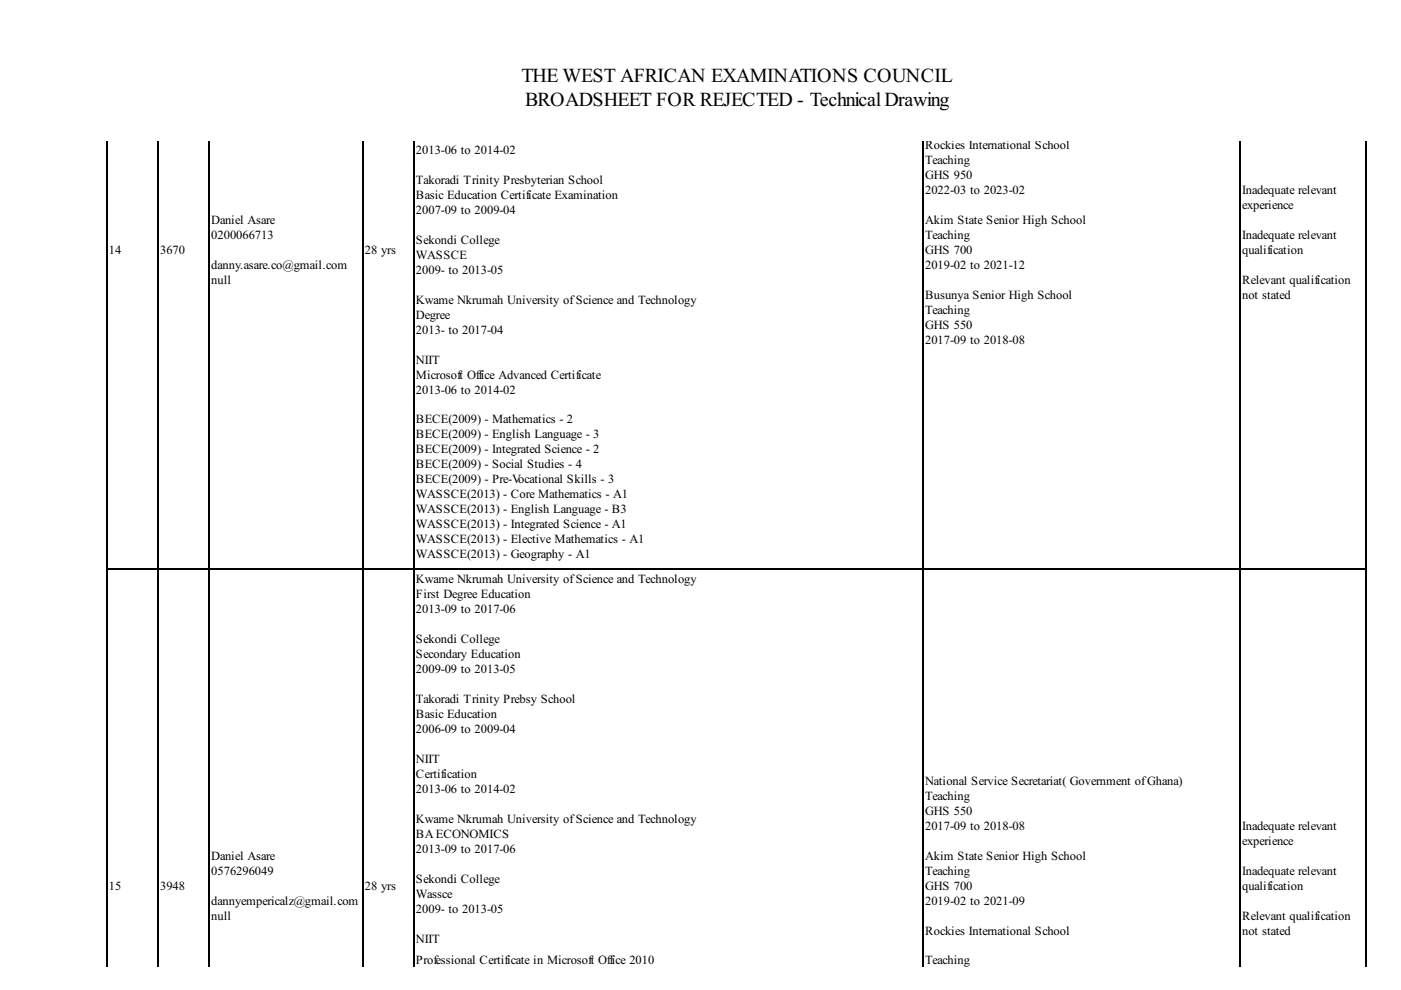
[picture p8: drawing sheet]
<svg xmlns="http://www.w3.org/2000/svg" width="297mm" height="210mm" viewBox="0 0 297 210" stroke-linecap="round" stroke-linejoin="round" font-family="sans-serif">
<defs><g id="words">
<g font-size="4.2">
<text x="110.6" y="17.3">THE WEST AFRICAN EXAMINATIONS COUNCIL</text>
<text x="111.3" y="22.6">BROADSHEET FOR REJECTED - TechnicalDrawing</text>
</g>
<g font-size="2.6">
<text x="88.2" y="32.6">2013-06 to 2014-02</text>
<text x="196.1" y="31.6">Rockies International School</text>
<text x="196.1" y="34.7">Teaching</text>
<text x="88.2" y="39">Takoradi Trinity Presbyterian School</text>
<text x="196.1" y="37.9">GHS 950</text>
<text x="196.1" y="41.1">2022-03 to 2023-02</text>
<text x="263.3" y="41.1">Inadequate relevant</text>
<text x="44.8" y="47.4">Daniel Asare</text>
<text x="88.2" y="42.2">Basic Education Certificate Examination</text>
<text x="88.2" y="45.3">2007-09 to 2009-04</text>
<text x="196.1" y="47.4">Akim State Senior High School</text>
<text x="263.3" y="44.3">experience</text>
<text x="23.1" y="53.8">14</text>
<text x="34" y="53.8">3670</text>
<text x="44.8" y="50.6">0200066713</text>
<text x="77.3" y="53.8">28 yrs</text>
<text x="88.2" y="51.7">Sekondi College</text>
<text x="196.1" y="50.6">Teaching</text>
<text x="196.1" y="53.8">GHS 700</text>
<text x="263.3" y="50.6">Inadequate relevant</text>
<text x="263.3" y="53.8">qualification</text>
<text x="44.8" y="57">danny.asare.co@gmail.com</text>
<text x="88.2" y="54.9">WASSCE</text>
<text x="88.2" y="58">2009- to 2013-05</text>
<text x="196.1" y="57">2019-02 to 2021-12</text>
<text x="44.8" y="60.1">null</text>
<text x="88.2" y="64.4">Kwame Nkrumah University ofScience and Technology</text>
<text x="196.1" y="63.3">Busunya Senior High School</text>
<text x="263.3" y="60.1">Relevant qualification</text>
<text x="263.3" y="63.3">not stated</text>
<text x="88.2" y="67.6">Degree</text>
<text x="88.2" y="70.7">2013- to 2017-04</text>
<text x="196.1" y="66.5">Teaching</text>
<text x="196.1" y="69.7">GHS 550</text>
<text x="88.2" y="77.1">NIIT</text>
<text x="196.1" y="72.8">2017-09 to 2018-08</text>
<text x="88.2" y="80.3">Microsoft Office Advanced Certificate</text>
<text x="88.2" y="83.4">2013-06 to 2014-02</text>
<text x="88.2" y="89.8">BECE(2009) - Mathematics - 2</text>
<text x="88.2" y="93">BECE(2009) - English Language - 3</text>
<text x="88.2" y="96.1">BECE(2009) - Integrated Science - 2</text>
<text x="88.2" y="99.3">BECE(2009) - Social Studies - 4</text>
<text x="88.2" y="102.5">BECE(2009) - Pre-Vocational Skills - 3</text>
<text x="88.2" y="105.7">WASSCE(2013) - Core Mathematics - A1</text>
<text x="88.2" y="108.8">WASSCE(2013) - English Language - B3</text>
<text x="88.2" y="112">WASSCE(2013) - Integrated Science - A1</text>
<text x="88.2" y="115.2">WASSCE(2013) - Elective Mathematics - A1</text>
<text x="88.2" y="118.4">WASSCE(2013) - Geography - A1</text>
<text x="88.2" y="123.6">Kwame Nkrumah University ofScience and Technology</text>
<text x="88.2" y="126.8">First Degree Education</text>
<text x="88.2" y="130">2013-09 to 2017-06</text>
<text x="88.2" y="136.3">Sekondi College</text>
<text x="88.2" y="139.5">Secondary Education</text>
<text x="88.2" y="142.7">2009-09 to 2013-05</text>
<text x="88.2" y="149">Takoradi Trinity Prebsy School</text>
<text x="88.2" y="152.2">Basic Education</text>
<text x="88.2" y="155.4">2006-09 to 2009-04</text>
<text x="88.2" y="161.7">NIIT</text>
<text x="88.2" y="164.9">Certification</text>
<text x="196.1" y="166.5">National Service Secretariat( Government ofGhana)</text>
<text x="88.2" y="168.1">2013-06 to 2014-02</text>
<text x="196.1" y="169.7">Teaching</text>
<text x="196.1" y="172.9">GHS 550</text>
<text x="88.2" y="174.4">Kwame Nkrumah University ofScience and Technology</text>
<text x="88.2" y="177.6">BA ECONOMICS</text>
<text x="196.1" y="176">2017-09 to 2018-08</text>
<text x="263.3" y="176">Inadequate relevant</text>
<text x="263.3" y="179.2">experience</text>
<text x="44.8" y="182.4">Daniel Asare</text>
<text x="44.8" y="185.6">0576296049</text>
<text x="88.2" y="180.8">2013-09 to 2017-06</text>
<text x="196.1" y="182.4">Akim State Senior High School</text>
<text x="196.1" y="185.6">Teaching</text>
<text x="263.3" y="185.6">Inadequate relevant</text>
<text x="23.1" y="188.7">15</text>
<text x="34" y="188.7">3948</text>
<text x="44.8" y="191.9">dannyempericalz@gmail.com</text>
<text x="77.3" y="188.7">28 yrs</text>
<text x="88.2" y="187.1">Sekondi College</text>
<text x="88.2" y="190.3">Wassce</text>
<text x="196.1" y="188.7">GHS 700</text>
<text x="196.1" y="191.9">2019-02 to 2021-09</text>
<text x="263.3" y="188.7">qualification</text>
<text x="44.8" y="195.1">null</text>
<text x="88.2" y="193.5">2009- to 2013-05</text>
<text x="263.3" y="195.1">Relevant qualification</text>
<text x="88.2" y="199.8">NIIT</text>
<text x="196.1" y="198.3">Rockies International School</text>
<text x="263.3" y="198.3">not stated</text>
<text x="88.2" y="204.3">Professional Certificate in Microsoft Office 2010</text>
<text x="196.1" y="204.3">Teaching</text>
</g>
</g></defs>
<path d="M22.7 29.9v175M33.6 29.9v175M44.4 29.9v175M76.9 29.9v175M87.8 29.9v175M195.7 29.9v175M263 29.9v175M289.7 29.9v175M22.6 120.6h267.2" fill="none" stroke="#000" stroke-width=".26"/>
<use href="#words"/>
</svg>
